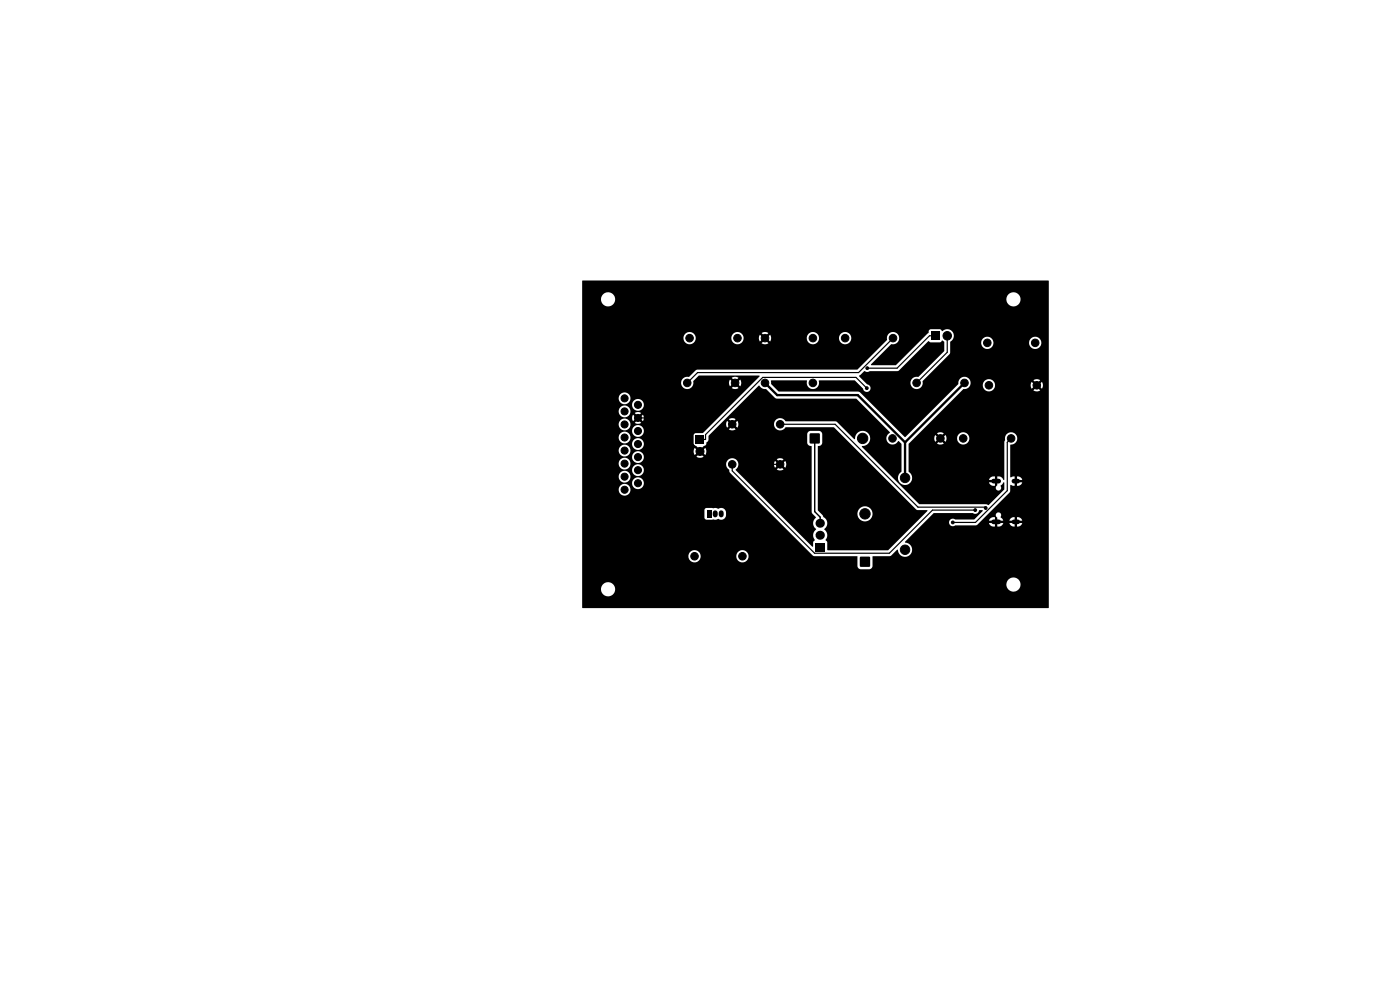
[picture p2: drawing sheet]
<svg xmlns="http://www.w3.org/2000/svg" width="297mm" height="210mm" viewBox="0 0 297 210" stroke-linecap="round" stroke-linejoin="round" font-family="sans-serif">
<g fill="#000" stroke="#000" stroke-width=".21">
<circle cx="146.3" cy="71.7" r=".8"/>
<circle cx="156.4" cy="71.7" r=".8"/>
<circle cx="162.3" cy="71.7" r=".8"/>
<circle cx="172.4" cy="71.7" r=".8"/>
<circle cx="179.3" cy="71.7" r=".8"/>
<circle cx="184" cy="78.1" r=".3"/>
<circle cx="189.5" cy="71.7" r=".8"/>
<circle cx="200.9" cy="71.2" r=".9"/>
<circle cx="209.4" cy="72.7" r=".8"/>
<circle cx="219.6" cy="72.7" r=".8"/>
<circle cx="132.5" cy="87.3" r=".75"/>
<circle cx="132.5" cy="98.3" r=".75"/>
<circle cx="132.5" cy="92.8" r=".75"/>
<circle cx="132.5" cy="95.6" r=".75"/>
<circle cx="132.5" cy="84.5" r=".75"/>
<circle cx="132.5" cy="90" r=".75"/>
<circle cx="135.3" cy="94.2" r=".75"/>
<circle cx="135.3" cy="99.7" r=".75"/>
<circle cx="135.3" cy="88.7" r=".75"/>
<circle cx="135.3" cy="91.4" r=".75"/>
<circle cx="135.3" cy="97" r=".75"/>
<circle cx="135.3" cy="85.9" r=".75"/>
<circle cx="145.8" cy="81.2" r=".8"/>
<circle cx="148.5" cy="95.8" r=".85"/>
<circle cx="155.3" cy="98.5" r=".8"/>
<circle cx="155.3" cy="90" r=".8"/>
<circle cx="155.9" cy="81.2" r=".8"/>
<circle cx="162.3" cy="81.2" r=".8"/>
<circle cx="165.5" cy="98.5" r=".8"/>
<circle cx="165.5" cy="90" r=".8"/>
<circle cx="172.4" cy="81.2" r=".8"/>
<circle cx="183" cy="93" r="1.1"/>
<circle cx="183.9" cy="82.3" r=".3"/>
<circle cx="189.3" cy="93" r=".8"/>
<circle cx="194.5" cy="81.2" r=".8"/>
<circle cx="199.5" cy="93" r=".8"/>
<circle cx="204.3" cy="93" r=".8"/>
<circle cx="204.6" cy="81.2" r=".8"/>
<circle cx="209.8" cy="81.7" r=".8"/>
<circle cx="214.5" cy="93" r=".8"/>
<circle cx="219.9" cy="81.7" r=".8"/>
<circle cx="132.5" cy="103.9" r=".75"/>
<circle cx="132.5" cy="101.1" r=".75"/>
<circle cx="135.3" cy="102.5" r=".75"/>
<circle cx="147.3" cy="118" r=".8"/>
<circle cx="157.5" cy="118" r=".8"/>
<circle cx="183.5" cy="109" r="1.1"/>
<circle cx="192" cy="116.6" r="1"/>
<circle cx="192" cy="101.4" r="1"/>
<circle cx="202.1" cy="110.8" r=".3"/>
<circle cx="206.9" cy="108.2" r=".3"/>
<circle cx="209.1" cy="107.8" r=".3"/>
</g>
<path d="M123.5 59.6l98.9-.1 .1 .1-.1 69.4h-98.8l-.1-4.1h4a1.5 1.5 0 0 0 2.1 1.5 1.5 1.5 0 0 0 .4-2.5h83.5v.2a1.51 1.51 0 0 0 2.3 1.2 1.51 1.51 0 0 0 0-2.6 1.51 1.51 0 0 0-2.3 1.2h-83.5a1.5 1.5 0 0 0-2.5 1h-4v-7h22.5v.2a1.3 1.3 0 0 0 1.4 1.2 1.3 1.3 0 0 0 1.2-1.4h7.6v.2a1.3 1.3 0 0 0 2 1 1.3 1.3 0 0 0 0-2.2 1.3 1.3 0 0 0-2 1h-7.6v-.1a1.3 1.3 0 0 0-1.3-1.1 1.3 1.3 0 0 0-1.3 1.2h-22.5v-9.7h25.9v1.6l.2 .3 .3 .2h1.9a.9 .9 0 0 1 1.1 0 1.03 1.03 0 0 0 1.1-1v-.8a1.14 1.14 0 0 0-1.7-.6l-.5-.2h-1.9l-.3 .2-.2 .3h-25.9v-4.4h7.8a1.25 1.25 0 0 0 1.7 1.2 1.25 1.25 0 0 0 .3-2.1 1.25 1.25 0 0 0-2 .7v.2h-7.8v-1.4h10.6a1.25 1.25 0 0 0 1.7 1.3 1.25 1.25 0 0 0 .4-2.1 1.25 1.25 0 0 0-2.1 .6v.2h-10.6v-1.4h7.8a1.25 1.25 0 0 0 1.7 1.3 1.25 1.25 0 0 0 .3-2.1 1.25 1.25 0 0 0-2 .6v.2h-7.8v-1.4h10.6a1.25 1.25 0 0 0 1.7 1.3 1.25 1.25 0 0 0 .4-2.1 1.25 1.25 0 0 0-2.1 .6v.2h-10.6v-1.3h7.8a1.25 1.25 0 0 0 1.1 1.3 1.25 1.25 0 0 0 1.3-1.2h20.3l.1 .6 .6 .7 .2 .6 17.7 17.7h9.2l.1 .1v2.1l.2 .3 .4 .3h1.9l.4-.2 .3-.4v-2.2h3.8l1.5-1.4a1.55 1.55 0 0 0 1.6 1.5 1.55 1.55 0 0 0 1.5-1.5 1.55 1.55 0 0 0-1.5-1.6l6.1-6.2h8.3a.94 .94 0 0 0 1.4-.6l.7 .1-1.8 1.9h-4a.82 .82 0 0 0-1.1 .1 .82 .82 0 0 0 0 1.1 .82 .82 0 0 0 1.1 .1h4.3l.3-.2 .9-.8h2.4l-.1 .2 .1 .3h-.8a1.05 1.05 0 0 0 1.3 .7v-.7h.5v.7h.6l.4-.4 .2-.3h-.8l.2-.3-.2-.2h2.9l-.1 .2 .1 .3h-.8a1.01 1.01 0 0 0 1.2 .7v-.7h.4v.7l.8-.2 .4-.5h-.8l.1-.3-.1-.2h.8a1.01 1.01 0 0 0-1.2-.8v.7h-.4v-.7h-.3a1 1 0 0 0-.9 .8h-1.3l-.5-.7a.62 .62 0 0 0 0-1 .62 .62 0 0 0-1 .2 .62 .62 0 0 0 .3 .9v.5h-.5v-.7h-.4l-.6 .2-.3 .6h-1.6l6-6 .1-1.6 1 .2v-.7h.4v.7a1.01 1.01 0 0 0 1.2-.8h-.8l.1-.2-.1-.3h.8l-.5-.6-.7-.1v.7h-.4v-.7l-1 .1 .1-6.9a1.31 1.31 0 0 0 1.4-1.3 1.31 1.31 0 0 0-1.5-1.3 1.31 1.31 0 0 0-1.1 1.6l-.1 .5-.1 8h-.1l-.4-.5-.5-.2h-.4v.7h-.5v-.7a1.05 1.05 0 0 0-1.3 .7h.8l-.1 .2 .1 .3h-.8l.5 .6 .8 .2v-.7h.5v.5a.58 .58 0 0 0-.3 .8 .58 .58 0 0 0 .8 .3 .58 .58 0 0 0 .2-.9l.7-.8v1.5l-3.3 3.4-.7-.2h-13.9l-12.3-12.3a1.65 1.65 0 0 0 1.8-1.6 1.65 1.65 0 0 0-1.7-1.7 1.65 1.65 0 0 0-1.6 1.8l-4-3.8h-10.6l-.2-.2a1.31 1.31 0 0 0-2 0 1.31 1.31 0 0 0 .3 2 1.31 1.31 0 0 0 1.9-.6h10.2l17.5 17.5 .3 .1 2.1 .1-8.4 8.4h-12.8l-.1-.1v-1.6l-.3-.5a1.58 1.58 0 0 0-.3-2.3 1.53 1.53 0 0 0-.3-2.6l-.5-.7h7.8a1.61 1.61 0 0 0 2.2 1.6 1.61 1.61 0 0 0 .4-2.7 1.61 1.61 0 0 0-2.6 .8v.3h-7.8l-.6-.6v-13.6l.1-.1a.75 .75 0 0 0 .8-.7v-1.9l-.2-.4-.5-.2h-1.9l-.4 .3-.2 .4v1.8a1.08 1.08 0 0 0 1 .8v13.9l.9 1.1a1.63 1.63 0 0 0 0 2.6 1.62 1.62 0 0 0-.2 2.3l-.4 .4v.9l-.1 .1-16.4-16.3 .5-.7 .1-.6h7.6l.2 .8 .7-.7 .4 .4-.7 .7a1.29 1.29 0 0 0 1.4 0l-.7-.7 .4-.4 .7 .7a1.29 1.29 0 0 0 0-1.4l-.7 .7-.4-.4 .7-.7a1.29 1.29 0 0 0-1.4 0l.7 .7-.4 .4-.7-.7-.2 .6h-7.6a1.3 1.3 0 0 0-1.3-1.2 1.3 1.3 0 0 0-1.3 1.2h-20.3v-.1a1.25 1.25 0 0 0-1.2-1.2 1.25 1.25 0 0 0-1.2 1.2h-7.8v-1.4h10.6v.2a1.25 1.25 0 0 0 1.9 .9 1.25 1.25 0 0 0 0-2.1 1.25 1.25 0 0 0-1.9 1h-10.6v-1.4h7.8v.2a1.25 1.25 0 0 0 1.9 .9 1.25 1.25 0 0 0 0-2.1 1.25 1.25 0 0 0-1.9 1h-7.8v-1.4h10.6v.2a1.25 1.25 0 0 0 1.9 1 1.25 1.25 0 0 0 0-2.2 1.25 1.25 0 0 0-1.9 1h-10.6v-1.4h7.8v.2a1.25 1.25 0 0 0 1.9 1 1.25 1.25 0 0 0 0-2.2 1.25 1.25 0 0 0-1.9 1h-7.8v-1.4h10.6v.2a1.25 1.25 0 0 0 1.9 1 1.25 1.25 0 0 0 0-2.1 1.25 1.25 0 0 0-1.9 .9h-10.6v-1.4h7.8v.2a1.25 1.25 0 0 0 1.9 1 1.25 1.25 0 0 0 0-2.1 1.25 1.25 0 0 0-1.9 .9h-7.8v-1.3h10.6l.2 .7 .6-.5 .3 .3-.5 .6a1.24 1.24 0 0 0 1.3 0l-.5-.6 .3-.3 .6 .5a1.25 1.25 0 0 0 0-1.3l-.6 .5-.3-.3 .5-.6a1.24 1.24 0 0 0-1.3 0l.5 .6-.3 .3-.6-.5-.2 .6h-10.6v-1.4h7.8a1.25 1.25 0 0 0 1.7 1.2 1.25 1.25 0 0 0 .3-2.1 1.25 1.25 0 0 0-2 .7v.2h-7.8v-1.4h10.6a1.25 1.25 0 0 0 1.7 1.2 1.25 1.25 0 0 0 .4-2.1 1.25 1.25 0 0 0-2.1 .7v.2h-10.6v-1.4h7.8a1.25 1.25 0 0 0 1.7 1.3 1.25 1.25 0 0 0 .3-2.2 1.25 1.25 0 0 0-2 .7v.2h-7.8v-3.3h21a1.3 1.3 0 0 0 1.3 1.4 1.3 1.3 0 0 0 1.3-1.4h7.5l.3 .9 .7-.7 .3 .3-.6 .7a1.29 1.29 0 0 0 1.4 0l-.7-.7 .3-.3 .8 .6a1.29 1.29 0 0 0-.1-1.4l-.7 .7-.3-.4 .6-.7a1.29 1.29 0 0 0-1.4 .1l.7 .6-.3 .4-.7-.7-.3 .6h-7.5v-.3l1.2-1.1h12.7l.2 .1-12 12-1.6 .1-.3 .1-.2 .3 .1 1.9 1.2 1.1-.4 .3-.6-.6a1.33 1.33 0 0 0 0 1.5l.6-.6 .4 .3-.6 .7a1.34 1.34 0 0 0 1.5 0l-.7-.7 .4-.3 .7 .6a1.34 1.34 0 0 0-.1-1.5l-.6 .6-.4-.3 .8-.7a.69 .69 0 0 0 .5-.8l.4-.4v-1l2.6-2.5h1.1l.3 .8 .6-.7 .4 .4-.7 .7a1.29 1.29 0 0 0 1.5 0l-.7-.7 .3-.4 .8 .7a1.29 1.29 0 0 0-.1-1.4l-.7 .7-.3-.4 .6-.7a1.29 1.29 0 0 0-1.4 0l.7 .7-.4 .4-.6-.7-.3 .6h-1.1l8.1-8.1a1.72 1.72 0 0 0 1.6 .8l1.8 1.8 .4 .2h16.9l7.1 7.2a1.34 1.34 0 0 0-.3 2.1 1.34 1.34 0 0 0 2.1-.4l.6 .7v5.8a1.54 1.54 0 0 0-.4 2.3 1.54 1.54 0 0 0 2.4 0 1.54 1.54 0 0 0-.4-2.3v-5.8l1.2-1.3h4.2l.2 .8 .7-.7 .4 .4-.7 .7a1.29 1.29 0 0 0 1.4 0l-.7-.7 .4-.4 .7 .7 .2-.8h2.2v.2a1.3 1.3 0 0 0 2 1 1.3 1.3 0 0 0 0-2.2 1.3 1.3 0 0 0-2 1h-2.2l-.2-.6-.7 .7-.4-.4 .7-.7a1.29 1.29 0 0 0-1.4 0l.7 .7-.4 .4-.7-.7-.2 .6h-4.2l10.5-10.4a1.31 1.31 0 0 0 1.3-.9h2.7v.2a1.3 1.3 0 0 0 1.4 1.2 1.3 1.3 0 0 0 1.2-1.4h7.6l.2 .9 .6-.7 .4 .3-.7 .7a1.29 1.29 0 0 0 1.5 0l-.7-.7 .4-.3 .7 .6a1.29 1.29 0 0 0-.1-1.4l-.6 .7-.4-.4 .6-.7a1.29 1.29 0 0 0-1.4 .1l.7 .6-.4 .4-.6-.7-.2 .6h-7.6a1.3 1.3 0 0 0-1.3-1.2 1.3 1.3 0 0 0-1.3 1.2l-2.6-.1a1.32 1.32 0 0 0-1.3-1.6 1.32 1.32 0 0 0-1.3 1.6l-11.3 11.2-9.7-9.6h-17.1l-1.6-1.6-.1-.7h7.7a1.34 1.34 0 0 0 1.3 1.7 1.34 1.34 0 0 0 1.2-1.8h7.6l1.8 1.7a.82 .82 0 0 0 .8 .8 .82 .82 0 0 0 .8-.8 .82 .82 0 0 0-.8-.9l-1.7-1.7 1.3-1.1a.87 .87 0 0 0 1 0h6.1l6.3-6.3 .6 .2h1.9l.6-.4 .3 .4v1.9l-5.4 5.4a1.38 1.38 0 0 0-1.7 1.8 1.3 1.3 0 0 0 1.7 .8 1.3 1.3 0 0 0 .8-1.6l5.7-5.8 .2-.3v-2.2h6.5a1.3 1.3 0 0 0 1.3 1.4 1.3 1.3 0 0 0 1.4-1.4h7.5v.2a1.3 1.3 0 0 0 2 1 1.3 1.3 0 0 0 0-2.2 1.3 1.3 0 0 0-2 1h-7.6a1.3 1.3 0 0 0-1.3-1.2 1.3 1.3 0 0 0-1.3 1.2h-6.5a1.46 1.46 0 0 0 .5-2.2 1.46 1.46 0 0 0-2.2-.2l-.5-.4h-2a.61 .61 0 0 0-.4 .8l-6.9 6.8-5.3 .1v-.2l4.3-4.3a1.3 1.3 0 0 0 1.6-1.2 1.3 1.3 0 0 0-1.4-1.4 1.3 1.3 0 0 0-1.1 1.6l-6.3 6.4h-34l-.3 .1-1.4 1.4h-.3a1.3 1.3 0 0 0-1.4 1.2h-21v-9.5h21.5v.2a1.3 1.3 0 0 0 1.4 1.2 1.3 1.3 0 0 0 1.2-1.4h7.5v.2a1.3 1.3 0 0 0 1.5 1.2 1.3 1.3 0 0 0 1.2-1.4h3.2l.2 .9 .7-.7 .3 .3-.6 .7a1.29 1.29 0 0 0 1.4 0l-.7-.7 .4-.3 .7 .7 .2-.9h7.5v.2a1.3 1.3 0 0 0 1.5 1.2 1.3 1.3 0 0 0 1.2-1.4h4.2v.2a1.3 1.3 0 0 0 2 1 1.3 1.3 0 0 0 0-2.2 1.3 1.3 0 0 0-2 1l-4.3-.1a1.3 1.3 0 0 0-1.3-1.1 1.3 1.3 0 0 0-1.3 1.2h-7.5l-.2-.6-.7 .7-.4-.4 .7-.7a1.29 1.29 0 0 0-1.4 .1l.6 .6-.3 .4-.7-.7-.2 .6h-3.2a1.3 1.3 0 0 0-1.3-1.2 1.3 1.3 0 0 0-1.4 1.2l-7.5-.1a1.3 1.3 0 0 0-1.4-1.1 1.3 1.3 0 0 0-1.2 1.2h-21.5v-8.2h4v.2a1.51 1.51 0 0 0 1.6 1.4 1.51 1.51 0 0 0 1.4-1.6h83v.2a1.51 1.51 0 0 0 2.3 1.2 1.51 1.51 0 0 0 0-2.6 1.51 1.51 0 0 0-2.3 1.2h-83v-.3a1.51 1.51 0 0 0-1.6-1.1 1.51 1.51 0 0 0-1.4 1.4h-4zM197.5 70.3h1.8v1.8h-1.8zM147.6 92.4h1.7v1.7h-1.7zM171.8 92h2.1v2h-2.1zM149.9 108.3h1.1v1.5h-1.1zM173 115.1h2v1.9h-2zM182.5 118.1h2v2.1h-2z" fill="#000"/>
<path d="M174 113.5h.1M174 111h.1" fill="none" stroke="#000" stroke-width="1.9"/>
<path d="M210.8 110.7h1.1M210.8 102.1h1.1M215.1 110.7h.8M215.1 102.1h.8" fill="none" stroke="#000" stroke-width="1"/>
<path d="M151.7 108.8v.4M153 108.8v.4" fill="none" stroke="#000" stroke-width="1.1"/>
<path d="M189.5 71.7l-7.4 7.3h-34.1l-2.2 2.2M198.4 71.2h-1.2l-6.9 6.9h-6.3M200.9 71.2v3.5l-6.5 6.5M135.3 88.7h6.1l7.1 7.1M155.3 90l8.5 8.5h1.7M155.3 98.5v1.4l17.5 17.5h15.9l9.1-9.2h9.1M165.5 90h11.7l17.5 17.6h14.2l.2 .2M183.9 82.3l-2.3-2.2h-19.8l-12.1 12.1v1h-1.2M199.5 93l9.1 9.1h2.7M214.5 93l-.8 .8v10.3l-6.8 6.7h-4.8M215.5 102.1v8.6" fill="none" stroke="#000" stroke-width=".25"/>
<path d="M162.3 81.2l2.6 2.6h17.1l10 10M192 93.8v7.6M204.6 81.2l-12.6 12.6" fill="none" stroke="#000" stroke-width=".5"/>
<path d="M172.8 93v15.5l1.2 1.2v1.3" fill="none" stroke="#000" stroke-width=".3"/>
</svg>
